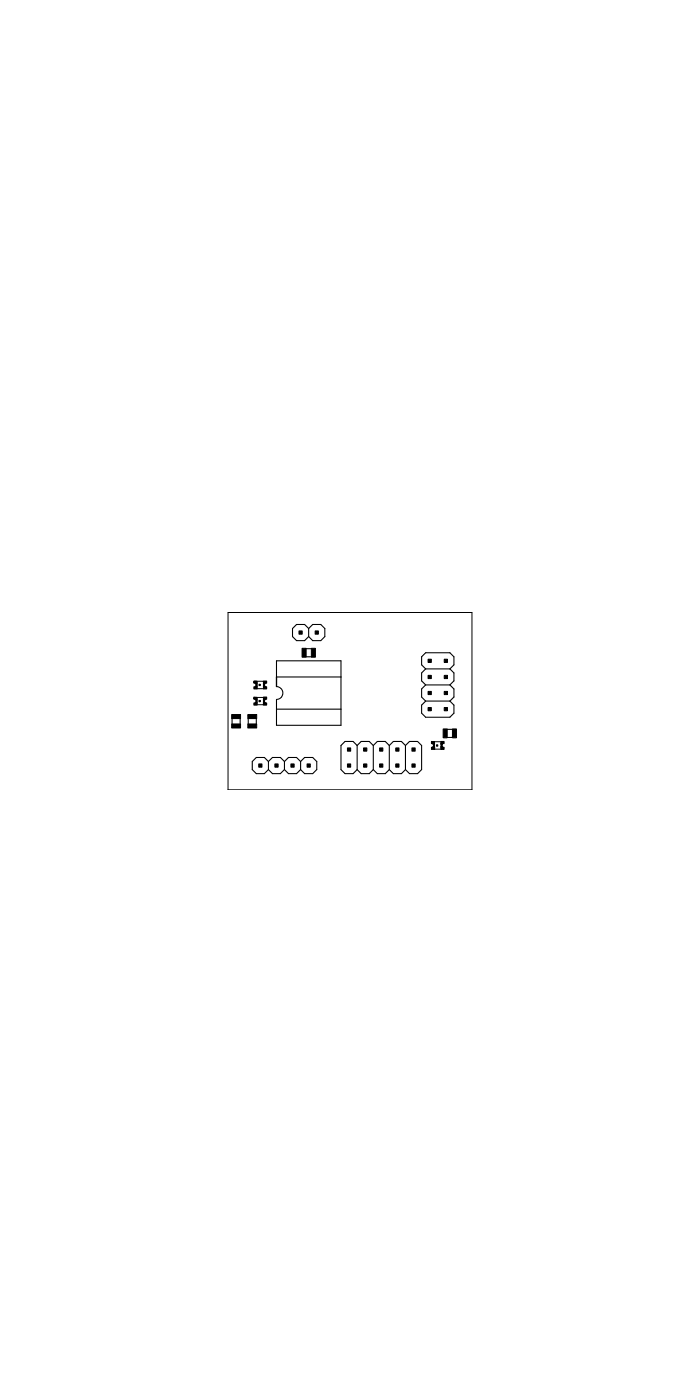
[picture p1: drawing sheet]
<svg xmlns="http://www.w3.org/2000/svg" width="110mm" height="220mm" viewBox="0 0 110 220" stroke-linecap="round" stroke-linejoin="round" font-family="sans-serif">
<g fill="none" stroke="#000" stroke-width=".17">
<path d="M48.5 98.8l-.6-.6h-1.3l-.6 .6v1.3l.6 .6h1.3l.6-.6M48.5 98.8l.7-.6h1.2l.7 .6v1.3l-.7 .6h-1.2l-.7-.6M48.5 98.8v1.3M36.5 113v.8M37.8 113v.8M39 113v.8M40.3 113v.8M42.2 119.7l-.6-.6h-1.3l-.6 .6v1.3l.6 .6h1.3l.6-.6M42.2 119.7l.6-.6h1.3l.6 .6M42.2 119.7v1.3M43.5 111.5h10.1M44.7 119.7l.7-.6h1.2l.7 .6"/>
<path d="M44.7 119.7v1.3M47.3 119.7l.6-.6h1.3l.6 .6v1.3l-.6 .6h-1.3l-.6-.6M47.3 119.7v1.3M48.1 102h.9M48.1 103.3h.9M53.6 106.4h-10.1v-2.5h10.1v10.1h-10.1v-4a1.02 1.02 0 0 0 1-1 1.02 1.02 0 0 0-1-1.1M56.2 117.2l-.7-.6h-1.2l-.7 .6v3.8l.7 .6h1.2l.7-.6M56.2 117.2l.6-.6h1.3l.6 .6M56.2 117.2v3.8M58.7 117.2l.6-.6h1.3l.6 .6M58.7 117.2v3.8M61.2 117.2l.6-.6h1.3l.7 .6"/>
<path d="M61.2 117.2v3.8M63.8 117.2l.6-.6h1.3l.6 .6v3.8l-.6 .6h-1.3l-.6-.6M63.8 117.2v3.8M66.9 105.2l-.6-.7v-1.2l.6-.7h3.8l.7 .7v1.2l-.7 .7M66.9 105.2l-.6 .6v1.3l.6 .6M66.9 107.7l-.6 .6v1.3l.6 .6M66.9 110.2l-.6 .7v1.2l.6 .7h3.8l.7-.7v-1.2l-.7-.7M66.9 110.2h3.8M66.9 107.7h3.8M66.9 105.2h3.8M70.3 116h.8M70.3 114.7h.8"/>
<path d="M70.7 107.7l.7 .6v1.3l-.7 .6M70.7 105.2l.7 .6v1.3l-.7 .6M42.2 121l.6 .6h1.3l.6-.6M44.7 121l.7 .6h1.2l.7-.6M56.2 121l.6 .6h1.3l.6-.6M58.7 121l.6 .6h1.3l.6-.6M61.2 121l.6 .6h1.3l.7-.6"/>
</g>
<g fill="#000" stroke="#000" stroke-width=".16">
<path d="M47 99.2h.5v.5h-.5zM49.6 99.2h.5v.5h-.5zM36.4 112.4h1.4v.6h-1.4zM36.4 113.8h1.4v.7h-1.4zM39 112.4h1.4v.6h-1.4zM39 113.8h1.4v.7h-1.4zM39.9 108h.5v.3h-.5zM39.9 107.1h.1v.3h-.1zM39.9 110.5h.5v.4h-.5zM39.9 109.6h.1v.3h-.1zM40.1 107.1h.3v.3h-.3zM40.1 109.6h.3v.3h-.3z"/>
<path d="M40.2 107.4h.2v.1h-.2zM40.2 107.9h.2v.1h-.2zM40.2 109.9h.2v.2h-.2zM40.2 110.4h.2v.2h-.2zM40.3 107.5h.1v.4h-.1zM40.3 110h.1v.4h-.1zM40.7 107.6h.2v.2h-.2zM40.7 110.1h.2v.2h-.2zM41.4 108h.5v.3h-.5zM41.4 107.1h.5v.3h-.5zM41.4 107.9h.3v.1h-.3zM41.4 107.4h.3v.1h-.3z"/>
<path d="M41.4 107.5h.2v.4h-.2zM41.4 110.5h.5v.4h-.5zM41.4 109.6h.5v.3h-.5zM41.4 110.4h.3v.2h-.3zM41.4 109.9h.3v.2h-.3zM41.4 110h.2v.4h-.2zM47.5 101.9h.6v1.4h-.6zM49 101.9h.6v1.4h-.6zM54.6 117.6h.5v.5h-.5zM57.2 117.6h.5v.5h-.5zM59.7 117.6h.5v.5h-.5zM62.2 117.6h.5v.5h-.5z"/>
<path d="M64.8 117.6h.5v.5h-.5zM67.3 111.3h.5v.5h-.5zM67.3 108.7h.5v.5h-.5zM67.3 106.2h.5v.5h-.5zM67.3 103.7h.5v.5h-.5zM67.8 117.5h.5v.3h-.5zM67.8 116.6h.1v.3h-.1zM68 116.6h.3v.3h-.3zM68.1 116.9h.2v.2h-.2zM68.1 117.4h.2v.1h-.2zM68.2 117h.1v.4h-.1zM68.6 117.1h.2v.2h-.2z"/>
<path d="M69.3 117.5h.5v.3h-.5zM69.3 116.6h.5v.3h-.5zM69.3 117.4h.3v.1h-.3zM69.3 116.9h.3v.2h-.3zM69.3 117h.2v.4h-.2zM69.7 114.6h.6v1.4h-.6zM69.8 111.3h.6v.5h-.6zM69.8 108.7h.6v.5h-.6zM69.8 106.2h.6v.5h-.6zM69.8 103.7h.6v.5h-.6zM71.1 114.6h.7v1.4h-.7zM40.7 120.1h.5v.5h-.5z"/>
<path d="M43.2 120.1h.5v.5h-.5zM45.7 120.1h.5v.5h-.5zM48.3 120.1h.5v.5h-.5zM54.6 120.1h.5v.5h-.5zM57.2 120.1h.5v.5h-.5zM59.7 120.1h.5v.5h-.5zM62.2 120.1h.5v.5h-.5zM64.8 120.1h.5v.5h-.5z"/>
</g>
<g fill="none" stroke="#000" stroke-width=".16">
<path d="M35.9 96.3h38.3v27.9h-38.3zM40 107.4h.1a.35 .35 0 0 1 .2 .4 .35 .35 0 0 1-.3 .3M40 109.9h.1a.35 .35 0 0 1 .2 .4 .35 .35 0 0 1-.3 .3M40 107.1h1.4M40 109.7h1.4M40.4 108.3h1M40.4 110.8h1M41.8 107.4l-.2 .2v.3l.2 .2M41.8 109.9l-.2 .3v.2l.2 .2M67.9 116.9l.3 .2-.1 .3-.2 .2M67.9 116.6h1.4M68.3 117.8h1.1"/>
<path d="M69.8 116.9a.35 .35 0 0 0-.3 .3 .35 .35 0 0 0 .3 .4"/>
</g>
<g fill="#000" stroke="#000" stroke-width=".16">
<path d="M40 107.1h.2v.3h-.2l-.1-.1h.2h-.2z" fill-rule="evenodd"/>
<path d="M40 109.7h.2v.2h-.2l-.1-.1h.2h-.2z" fill-rule="evenodd"/>
<path d="M67.9 116.6h.2v.3h-.2l-.1-.1 .2-.1v.1h-.2z" fill-rule="evenodd"/>
</g>
<path d="M43.5 106.4v1.5" fill="none" stroke="#000" stroke-width=".21"/>
</svg>
